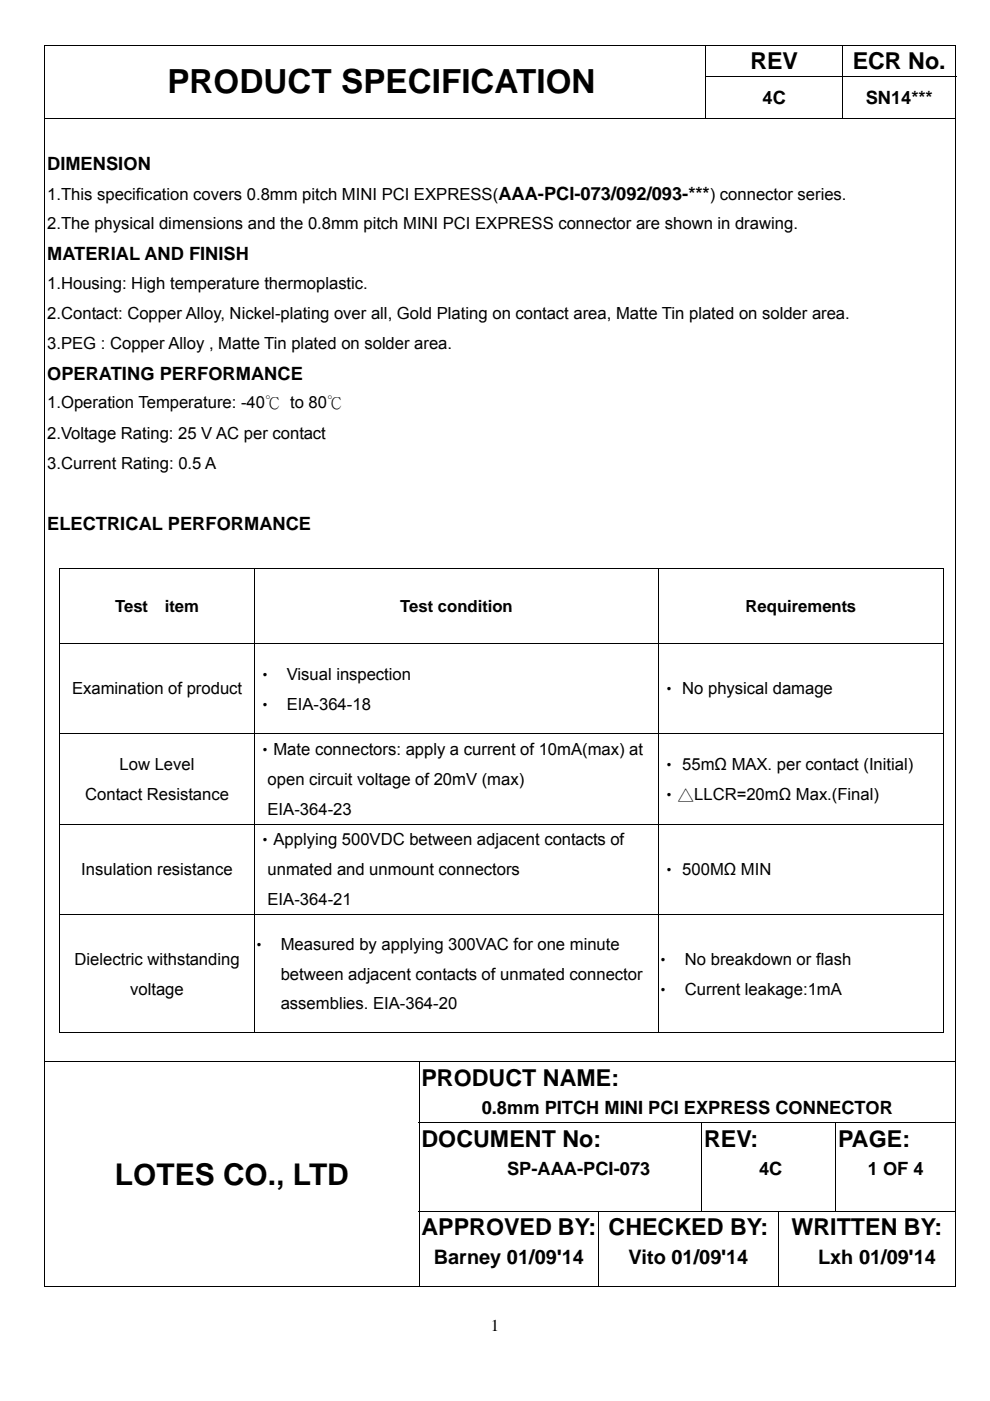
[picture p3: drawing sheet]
<svg xmlns="http://www.w3.org/2000/svg" width="210mm" height="297mm" viewBox="0 0 210 297" stroke-linecap="round" stroke-linejoin="round" font-family="sans-serif">
<defs><g id="words">
<text font-size="7" x="35.5" y="19.8">PRODUCT SPECIFICATION</text>
<text font-size="6.3" x="24.4" y="251.2">LOTES CO., LTD</text>
<g font-size="4.9">
<text x="159.2" y="14.7">REV</text>
<text x="180.9" y="14.7">ECR No.</text>
<text x="89.4" y="230.2">PRODUCT NAME:</text>
<text x="89.4" y="243.1">DOCUMENT No:</text>
<text x="149.3" y="243.1">REV:</text>
<text x="177.8" y="243.1">PAGE:</text>
<text x="89.4" y="261.9">APPROVED BY:</text>
<text x="129.1" y="261.9">CHECKED BY:</text>
<text x="167.9" y="261.9">WRITTEN BY:</text>
</g>
<g font-size="4.2">
<text x="92" y="268">Barney 01/09'14</text>
<text x="133.3" y="268">Vito 01/09'14</text>
<text x="173.5" y="268">Lxh 01/09'14</text>
</g>
<g font-size="3.9">
<text x="161.7" y="22">4C</text>
<text x="183.6" y="22">SN14***</text>
<text x="10" y="36.1">DIMENSION</text>
<text x="10" y="55.2">MATERIAL AND FINISH</text>
<text x="10" y="80.6">OPERATING PERFORMANCE</text>
<text x="10" y="112.3">ELECTRICAL PERFORMANCE</text>
<text x="102.2" y="236.2">0.8mm PITCH MINI PCI EXPRESS CONNECTOR</text>
<text x="107.5" y="249.1">SP-AAA-PCI-073</text>
<text x="161" y="249.1">4C</text>
<text x="184.1" y="249.1">1 OF 4</text>
</g>
<g font-size="3.5">
<text x="10" y="42.5">1.This specification covers 0.8mm pitch MINI PCI EXPRESS(AAA-PCI-073/092/093-***) connector series.</text>
<text x="10" y="48.6">2.The physical dimensions and the 0.8mm pitch MINI PCI EXPRESS connector are shown in drawing.</text>
<text x="10" y="61.3">1.Housing: High temperature thermoplastic.</text>
<text x="10" y="67.6">2.Contact: Copper Alloy, Nickel-plating over all, Gold Plating on contact area, Matte Tin plated on solder area.</text>
<text x="10" y="74">3.PEG : Copper Alloy , Matte Tin plated on solder area.</text>
<text x="10" y="86.5">1.Operation Temperature: -40℃ to 80℃</text>
<text x="10" y="93">2.Voltage Rating: 25 V AC per contact</text>
<text x="10" y="99.4">3.Current Rating: 0.5 A</text>
<text x="24.4" y="129.8">Test</text>
<text x="34.9" y="129.8">item</text>
<text x="84.9" y="129.8">Test condition</text>
<text x="158.1" y="129.8">Requirements</text>
<text x="15.3" y="147.2">Examination of product</text>
<text x="54.5" y="144.1">‧</text>
<text x="60.8" y="144.1">Visual inspection</text>
<text x="140.2" y="147.2">‧ No physical damage</text>
<text x="54.5" y="150.4">‧</text>
<text x="60.8" y="150.4">EIA-364-18</text>
<text x="54.5" y="160">‧Mate connectors: apply a current of 10mA(max) at</text>
<text x="25.4" y="163.2">Low Level</text>
<text x="56.7" y="166.4">open circuit voltage of 20mV (max)</text>
<text x="140.2" y="163.2">‧ 55mΩ MAX. per contact (Initial)</text>
<text x="18.1" y="169.5">Contact Resistance</text>
<text x="56.7" y="172.7">EIA-364-23</text>
<text x="140.2" y="169.5">‧△LLCR=20mΩ Max.(Final)</text>
<text x="54.5" y="179.2">‧Applying 500VDC between adjacent contacts of</text>
<text x="17.3" y="185.6">Insulation resistance</text>
<text x="56.7" y="185.6">unmated and unmount connectors</text>
<text x="140.2" y="185.6">‧ 500MΩ MIN</text>
<text x="56.7" y="191.9">EIA-364-21</text>
<text x="53.2" y="201.4">‧</text>
<text x="59.5" y="201.4">Measured by applying 300VAC for one minute</text>
<text x="15.8" y="204.5">Dielectric withstanding</text>
<text x="59.5" y="207.7">between adjacent contacts of unmated connector</text>
<text x="138.9" y="204.5">‧</text>
<text x="145.3" y="204.5">No breakdown or flash</text>
<text x="27.6" y="210.9">voltage</text>
<text x="59.5" y="214">assemblies. EIA-364-20</text>
<text x="138.9" y="210.9">‧</text>
<text x="145.3" y="210.9">Current leakage:1mA</text>
<text x="104.1" y="282.2">1</text>
</g>
</g></defs>
<g fill="#000">
<path d="M9.4 9.5h.2v.2h-.2zM9.4 16h.2v.2h-.2zM202.6 9.5h.2v.2h-.2zM12.6 120.4h.2v.1h-.2zM199.9 120.4h.2v.1h-.2zM199.9 136.4h.2v.1h-.2zM199.9 155.4h.2v.2h-.2zM199.9 174.6h.2v.2h-.2zM199.9 193.9h.2v.2h-.2zM199.9 218.8h.2v.2h-.2zM9.4 237.9h.2v.2h-.2zM9.4 256.7h.2v.2h-.2z"/>
<path d="M202.6 272.8h.2v.1h-.2z"/>
</g>
<g fill="none" stroke="#000" stroke-width=".21">
<path d="M9.4 9.6h193.4M9.5 9.7v6.3M9.5 16.2v8.8M149.5 16.1h53.3M149.6 9.7v6.3M149.6 16.2v8.8M178.8 9.7v6.3M178.8 16.2v8.8M202.7 9.7v6.3M202.7 16.2v8.8M9.4 25h193.4M9.5 25.1v199.9"/>
<path d="M202.7 25.1v199.9M12.6 120.5h187.3M12.6 136.4h187.3M12.7 120.5v15.9M12.7 136.5v18.9M54 120.5v15.9M54 136.5v18.9M139.7 120.5v15.9M139.7 136.5v18.9M200 120.5v15.9M200 136.5v18.9M12.6 155.5h187.3"/>
<path d="M12.7 155.6v19M54 155.6v19M139.7 155.6v19M200 155.6v19M12.6 174.7h187.3M12.7 174.8v19.1M54 174.8v19.1M139.7 174.8v19.1M200 174.8v19.1M12.6 194h187.3M12.7 194.1v24.9M54 194.1v24.9"/>
<path d="M139.7 194.1v24.9M200 194.1v24.9M12.6 218.9h41.3M54.1 218.9h85.5M139.8 218.9h60.1M9.4 225.1h193.4M9.5 225.2v12.7M9.5 238.1v18.6M88.8 238h114M88.9 225.2v12.7M88.9 238.1v18.6M148.8 238.1v18.6"/>
<path d="M177.3 238.1v18.6M202.7 225.2v12.7M202.7 238.1v18.6M9.5 256.9v16M88.8 256.8h114M88.9 256.9v16M127 256.9v16M165.1 256.9v16M202.7 256.9v16M9.4 272.8h79.4M89 272.8h37.9M127.1 272.8h37.9"/>
<path d="M165.2 272.8h37.4"/>
</g>
<use href="#words"/>
</svg>
